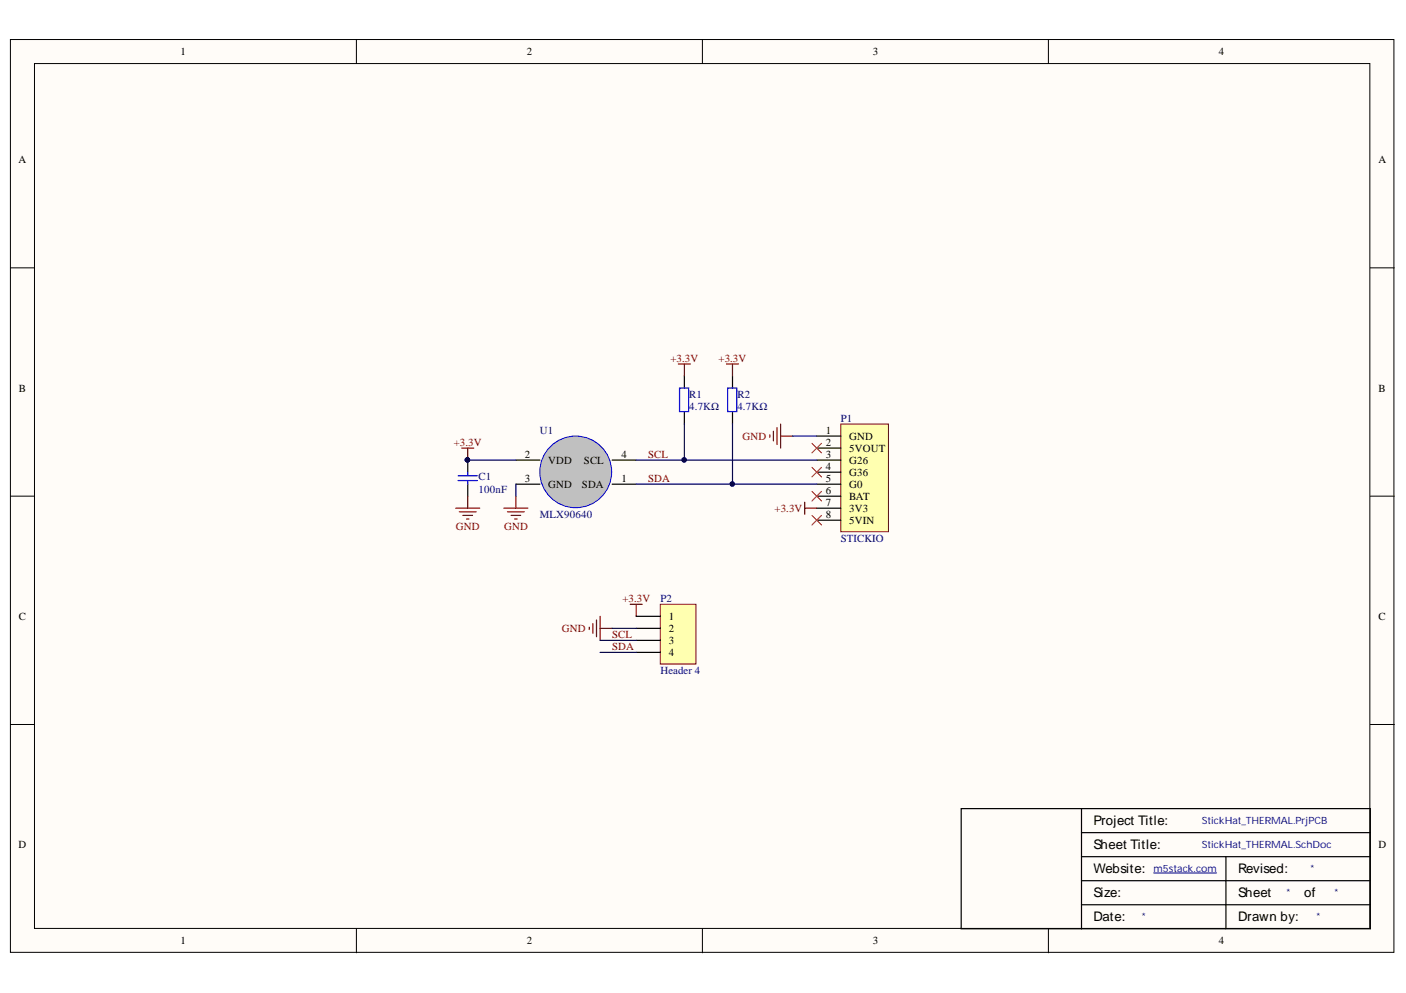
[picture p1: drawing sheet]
<svg xmlns="http://www.w3.org/2000/svg" width="297mm" height="210mm" viewBox="0 0 297 210" stroke-linecap="round" stroke-linejoin="round" font-family="sans-serif">
<defs><g id="words">
<g font-size="2.8">
<text x="231" y="174.4">Project Title:</text>
<text x="231" y="179.5">Sheet Title:</text>
<text x="231" y="184.6">Website:</text>
<text x="261.6" y="184.6">Revised:</text>
<text x="231" y="189.7">Size:</text>
<text x="261.6" y="189.7">Sheet</text>
<text x="275.5" y="189.7">of</text>
<text x="231" y="194.7">Date:</text>
<text x="261.6" y="194.7">Drawn by:</text>
</g>
<g font-size="2.3">
<text x="38.2" y="11.7">1</text>
<text x="111.3" y="11.7">2</text>
<text x="184.4" y="11.7">3</text>
<text x="257.5" y="11.7">4</text>
<text x="3.9" y="34.5">A</text>
<text x="291.3" y="34.5">A</text>
<text x="4" y="82.8">B</text>
<text x="291.3" y="82.8">B</text>
<text x="174.5" y="91.7">1</text>
<text x="174.5" y="94.2">2</text>
<text x="179.4" y="92.9">GND</text>
<text x="179.4" y="95.5">5VOUT</text>
<text x="110.8" y="96.7">2</text>
<text x="110.8" y="101.8">3</text>
<text x="115.8" y="98">VDD</text>
<text x="123.4" y="98">SCL</text>
<text x="131.3" y="101.8">1</text>
<text x="131.3" y="96.7">4</text>
<text x="174.5" y="96.7">3</text>
<text x="174.5" y="99.3">4</text>
<text x="174.5" y="101.8">5</text>
<text x="179.4" y="98">G26</text>
<text x="179.4" y="100.5">G36</text>
<text x="115.8" y="103.1">GND</text>
<text x="122.9" y="103.1">SDA</text>
<text x="174.5" y="104.4">6</text>
<text x="174.5" y="107">7</text>
<text x="179.4" y="103.1">G0</text>
<text x="179.4" y="105.7">BAT</text>
<text x="174.5" y="109.5">8</text>
<text x="179.4" y="108.2">3V3</text>
<text x="179.4" y="110.8">5VIN</text>
<text x="4" y="131.1">C</text>
<text x="141.3" y="131.1">1</text>
<text x="291.3" y="131.1">C</text>
<text x="141.3" y="133.6">2</text>
<text x="141.3" y="136.1">3</text>
<text x="141.3" y="138.7">4</text>
<text x="3.9" y="179.3">D</text>
<text x="291.3" y="179.3">D</text>
<text x="38.2" y="199.6">1</text>
<text x="111.3" y="199.6">2</text>
<text x="184.4" y="199.6">3</text>
<text x="257.5" y="199.6">4</text>
</g>
<g font-size="2.3" fill="#800000">
<text x="141.6" y="76.4">+3.3V</text>
<text x="151.8" y="76.4">+3.3V</text>
<text x="95.9" y="94.2">+3.3V</text>
<text x="156.9" y="92.9">GND</text>
<text x="136.9" y="96.7">SCL</text>
<text x="136.9" y="101.8">SDA</text>
<text x="96.3" y="112">GND</text>
<text x="106.5" y="112">GND</text>
<text x="163.6" y="108.2">+3.3V</text>
<text x="131.5" y="127.3">+3.3V</text>
<text x="118.7" y="133.6">GND</text>
<text x="129.3" y="134.9">SCL</text>
<text x="129.3" y="137.4">SDA</text>
</g>
<g font-size="2.3" fill="#000080">
<text x="145.6" y="84.1">R1</text>
<text x="145.6" y="86.6">4.7KΩ</text>
<text x="155.8" y="84.1">R2</text>
<text x="155.8" y="86.6">4.7KΩ</text>
<text x="177.6" y="89.1">P1</text>
<text x="114.1" y="91.7">U1</text>
<text x="101.1" y="101.6">C1</text>
<text x="101.1" y="104.2">100nF</text>
<text x="114.1" y="109.5">MLX90640</text>
<text x="177.6" y="114.6">STICKIO</text>
<text x="139.5" y="127.3">P2</text>
<text x="139.5" y="142.5">Header 4</text>
</g>
<g font-size="2.1" fill="#000080">
<text x="253.9" y="174.2">StickHat_THERMAL.PrjPCB</text>
<text x="253.9" y="179.3">StickHat_THERMAL.SchDoc</text>
<text x="243.7" y="184.3">m5stack.com</text>
<text x="276.8" y="184.3">*</text>
<text x="271.7" y="189.4">*</text>
<text x="281.9" y="189.4">*</text>
<text x="241.2" y="194.5">*</text>
<text x="278.1" y="194.5">*</text>
</g>
</g></defs>
<g fill="#fffcf8" stroke="#000" stroke-width=".21">
<path d="M2.2 8.4h292.3v192.9h-292.3z"/>
<path d="M7.3 13.4h282.1v182.9h-282.1z"/>
</g>
<path d="M75.3 8.4v5M148.4 8.4v5M221.5 8.4v5M2.2 56.6h5.1M289.5 56.6h5.1M2.2 104.9h5.1M289.5 104.9h5.1M2.2 153.1h5.1M289.5 153.1h5.1M75.3 196.3v5.1M148.4 196.3v5.1M221.5 196.3v5.1" fill="none" stroke="#000" stroke-width=".21"/>
<path d="M228.5 170.9h-25.4v25.4h25.4M228.5 170.9h61v25.4h-61M228.5 176h61M228.5 170.9v25.4M228.5 191.2h61M228.5 186.2h61M228.5 181.1h61M259 181.1v15.2" fill="none" stroke="#000" stroke-width=".25"/>
<path d="M243.7 184.5h13.3" fill="none" stroke="#000080" stroke-width=".21"/>
<path d="M177.6 89.6h10.1v22.8h-10.1z" fill="#ffffb0" stroke="#800000" stroke-width=".21"/>
<g fill="none" stroke="#000" stroke-width=".25">
<path d="M144.6 79.5v2.5M154.8 79.5v2.5M98.8 97.3v2.5M144.6 87.1v2.5M154.8 87.1v2.5M172.5 92.2h5.1M172.5 94.7h5.1M172.5 97.3h5.1M172.5 99.8h5.1M98.8 102.3v2.6M172.5 102.3h5.1M172.5 104.9h5.1"/>
<path d="M172.5 107.4h5.1M172.5 110h5.1"/>
</g>
<path d="M171.5 98.8l2.1 2M171.5 93.7l2.1 2M173.6 98.8l-2.1 2M173.6 93.7l-2.1 2M171.5 108.9l2.1 2.1M171.5 103.9l2.1 2M173.6 108.9l-2.1 2.1M173.6 103.9l-2.1 2" fill="none" stroke="#f00" stroke-width=".21"/>
<g fill="none" stroke="#800000" stroke-width=".25">
<path d="M143.3 76.9h2.6M144.6 76.9v2.6M153.5 76.9h2.5M154.8 76.9v2.6M97.5 94.7h2.6M98.8 94.7v2.6M162.6 91.9v.5M163.4 91.2v2M164.2 90.4v3.6M164.9 89.6v5.1M164.9 92.2h2.6M96.3 107.4h5.1"/>
<path d="M97 108.2h3.6M97.8 108.9h2M98.6 109.7h.5M98.8 104.9v2.5M106.4 107.4h5.1M107.2 108.2h3.6M108 108.9h2M108.7 109.7h.5M109 104.9v2.5M170 107.4h2.5M170 106.2v2.5"/>
</g>
<circle cx="98.8" cy="97.2" r=".46" fill="#000080" stroke="#000080" stroke-width=".21"/>
<path d="M98.8 99.8v.8M143.6 82h1.9v5h-1.9zM153.7 82h2v5h-2zM96.8 100.6h4M96.8 101.6h4M98.8 101.6v.7" fill="none" stroke="#00f" stroke-width=".25"/>
<circle cx="121.6" cy="99.8" r="7.6" fill="#c0c0c0" stroke="#00f" stroke-width=".21"/>
<path d="M109 97.3h5.1M129.3 97.3h5.1M109 102.3h5.1M129.3 102.3h5.1" fill="none" stroke="#000" stroke-width=".25"/>
<path d="M124.5 132.6v.5M125.3 131.8v2M126 131v3.6M126.8 130.3v5.1M126.8 132.8h2.5M133.1 127.7h2.6M134.4 127.7v2.6" fill="none" stroke="#800000" stroke-width=".25"/>
<path d="M139.5 127.7h7.5v12.7h-7.5z" fill="#ffffb0" stroke="#800000" stroke-width=".21"/>
<path d="M134.4 130.3h5.1M134.4 132.8h5.1M134.4 135.4h5.1M134.4 137.9h5.1" fill="none" stroke="#000" stroke-width=".25"/>
<path d="M98.8 97.3h10.2M134.4 97.3h38.1M144.6 89.6v7.7M154.8 89.6v12.7M167.5 92.2h5M109 102.3v2.6M134.4 102.3h38.1M126.8 135.4h7.6M126.8 137.9h7.6M129.3 132.8h5.1" fill="none" stroke="#000080" stroke-width=".25"/>
<g fill="#000080" stroke="#000080" stroke-width=".21">
<circle cx="144.5" cy="97.2" r=".46"/>
<circle cx="154.7" cy="102.3" r=".46"/>
<circle cx="98.8" cy="97.2" r=".46"/>
</g>
<use href="#words"/>
</svg>
